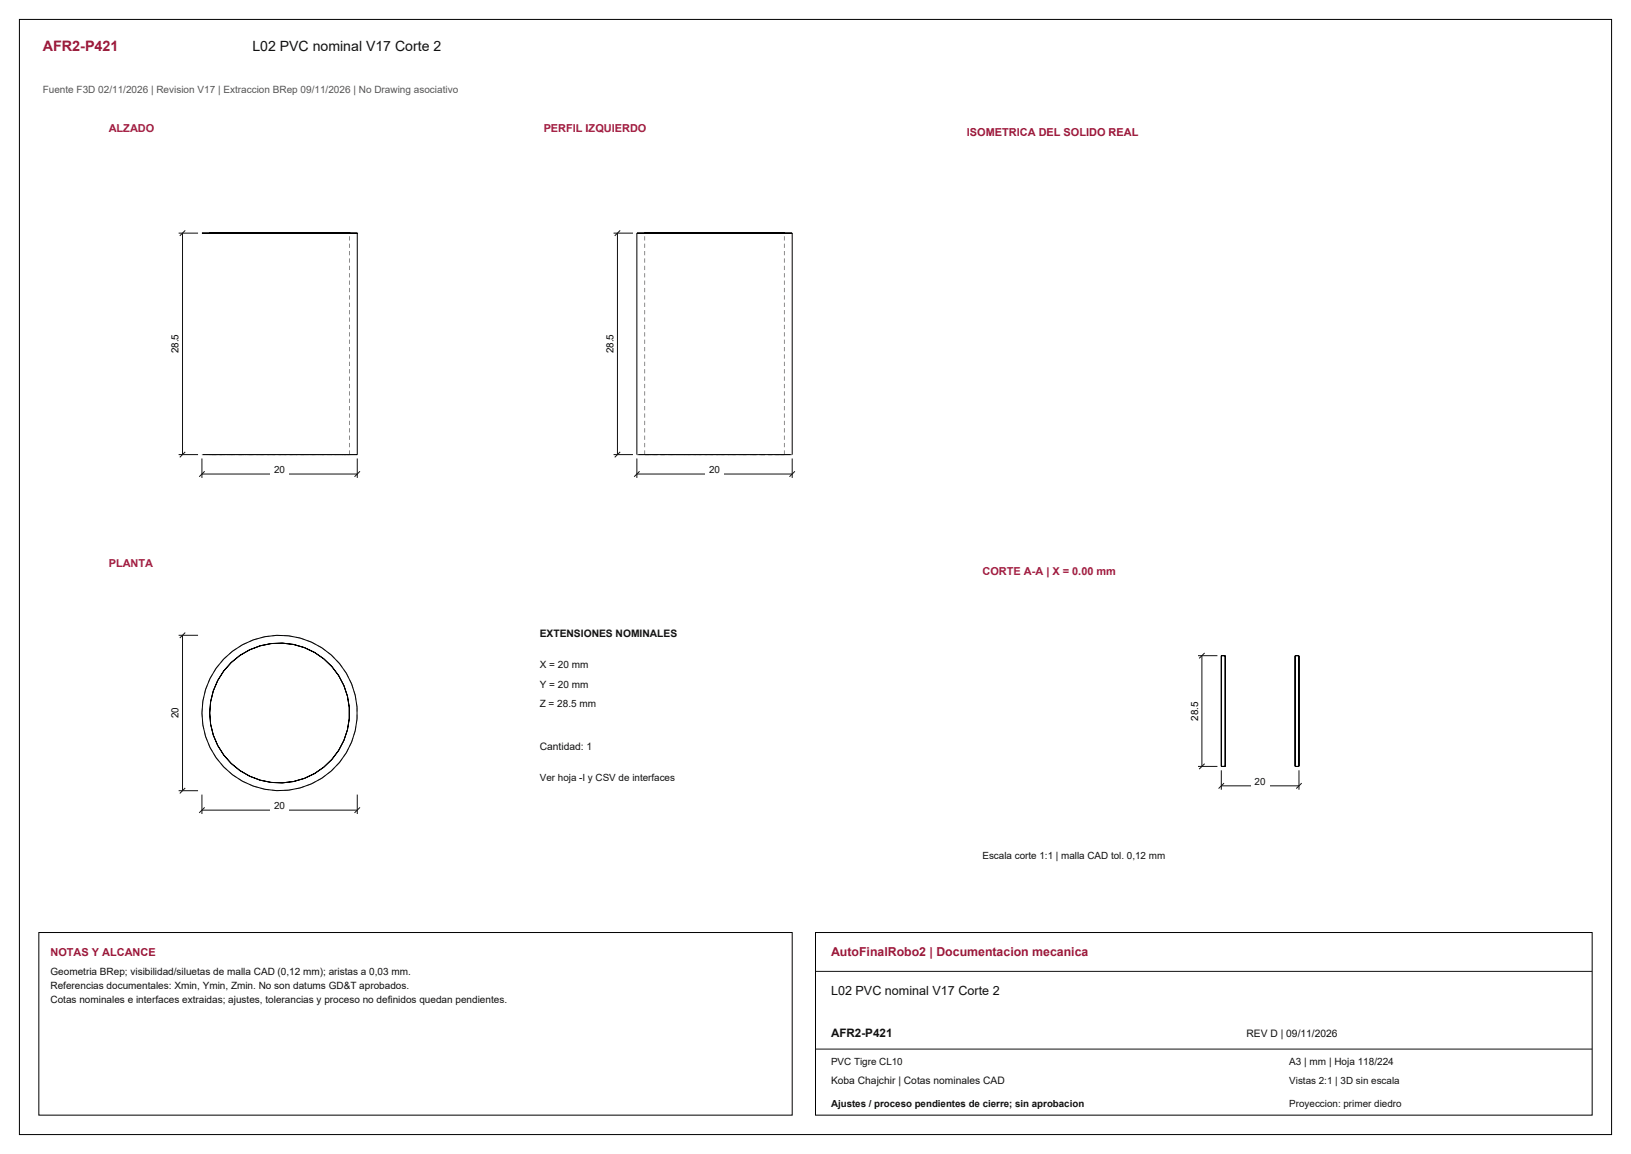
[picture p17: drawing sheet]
<svg xmlns="http://www.w3.org/2000/svg" width="420mm" height="297mm" viewBox="0 0 420 297" stroke-linecap="round" stroke-linejoin="round" font-family="sans-serif">
<defs><g id="words">
<text font-size="3.7" fill="#981b39" x="11" y="13">AFR2-P421</text>
<text font-size="3.6" fill="#111" x="65" y="13">L02 PVC nominal V17 Corte 2</text>
<text font-size="3.2" fill="#981b39" x="214" y="246">AutoFinalRobo2 | Documentacion mecanica</text>
<text font-size="3.2" fill="#111" x="214" y="256">L02 PVC nominal V17 Corte 2</text>
<text font-size="3" fill="#111" x="214" y="267">AFR2-P421</text>
<g font-size="2.8" fill="#a91843">
<text x="28" y="34">ALZADO</text>
<text x="140" y="34">PERFIL IZQUIERDO</text>
<text x="28" y="146">PLANTA</text>
<text x="253" y="148">CORTE A-A | X = 0.00 mm</text>
</g>
<g font-size="2.8" fill="#981b39">
<text x="249" y="35">ISOMETRICA DEL SOLIDO REAL</text>
<text x="13" y="246">NOTAS Y ALCANCE</text>
</g>
<text font-size="2.6" fill="#555" x="11" y="24">Fuente F3D 02/11/2026 | Revision V17 | Extraccion BRep 09/11/2026 | No Drawing asociativo</text>
<g font-size="2.6" fill="#111">
<text x="139" y="164">EXTENSIONES NOMINALES</text>
<text x="139" y="172">X = 20 mm</text>
<text x="139" y="177">Y = 20 mm</text>
<text x="139" y="182">Z = 28.5 mm</text>
<text x="139" y="193">Cantidad: 1</text>
<text x="13" y="251">Geometria BRep; visibilidad/siluetas de malla CAD (0,12 mm); aristas a 0,03 mm.</text>
<text x="13" y="254.6">Referencias documentales: Xmin, Ymin, Zmin. No son datums GD&amp;T aprobados.</text>
<text x="13" y="258.2">Cotas nominales e interfaces extraidas; ajustes, tolerancias y proceso no definidos quedan pendientes.</text>
<text x="321" y="267">REV D | 09/11/2026</text>
<text x="332" y="274">A3 | mm | Hoja 118/224</text>
<text x="214" y="279">Koba Chajchir | Cotas nominales CAD</text>
</g>
<g font-size="2.5">
<text x="46" y="91" transform="rotate(-90 46 91)">28.5</text>
<text x="158" y="91" transform="rotate(-90 158 91)">28.5</text>
<text x="46" y="184.9" transform="rotate(-90 46 184.9)">20</text>
<text x="308.5" y="185.5" transform="rotate(-90 308.5 185.5)">28.5</text>
</g>
<g font-size="2.5" fill="#111">
<text x="70.6" y="121.8">20</text>
<text x="182.6" y="121.8">20</text>
<text x="139" y="201">Ver hoja -I y CSV de interfaces</text>
<text x="323.1" y="202.1">20</text>
<text x="70.6" y="208.3">20</text>
<text x="253" y="221">Escala corte 1:1 | malla CAD tol. 0,12 mm</text>
<text x="214" y="274">PVC Tigre CL10</text>
<text x="332" y="279">Vistas 2:1 | 3D sin escala</text>
<text x="214" y="285">Ajustes / proceso pendientes de cierre; sin aprobacion</text>
<text x="332" y="285">Proyeccion: primer diedro</text>
</g>
</g></defs>
<path d="M5 5h410v287h-410zM52 60h39.9M89.9 60h.1M91.9 60h.1M92 60v57M52.2 117h39.7" fill="none" stroke="#000" stroke-width=".26"/>
<g fill="none" stroke="#8c8c8c" stroke-width=".26" stroke-dasharray="1.1 .8" stroke-linecap="butt">
<path d="M52 117h.2M52.2 117h-.2M52.9 117h-.7M54 117h.2M54.1 117h-1.2M54.2 117h.7M54.2 117h-.2M54.9 117h1.2M54.9 117h-.7M55.6 117h-1.5M56.1 117h1.5M56.1 117h-1.2"/>
<path d="M57.6 117h-2M57.6 117h1.9M57.6 117h-1.5M59.5 117h2.3M59.5 117h-1.9M59.9 117h-2.3M61.8 117h2.5M61.8 117h-2.3M62.4 117h-2.5M64.3 117h2.7M64.3 117h-2.5M65.2 117h-2.8"/>
<path d="M67 117h2.8M67 117h-2.7M68.2 117h-3M69.8 117h2.9M69.8 117h-2.8M71.2 117h-3M72.7 117h2.9M72.7 117h-2.9M74.3 117h-3.1M75.6 117h2.8M75.6 117h-2.9M77.3 117h-3"/>
<path d="M78.4 117h2.6M78.4 117h-2.8M80.2 117h-2.9M81 117h2.4M81 117h-2.6M82.9 117h-2.7M83.4 117h2.1M83.4 117h-2.4M85.3 117h-2.4M85.5 117h1.7M85.5 117h-2.1M87.2 117h1.4"/>
<path d="M87.2 117h-1.7M87.4 117h-2.1M88.6 117h.9M88.6 117h-1.4M89.2 117h-1.8M89.5 117h.4M89.5 117h-.9M89.9 117h-.4M90 117v-57M90.6 117h-1.4M91.5 117h-.9M91.9 117h-.4"/>
</g>
<path d="M52 118v5M92 118v5M52 122h40M52.7 121.3l-1.4 1.4M92.7 121.3l-1.4 1.4" fill="none" stroke="#111" stroke-width=".26"/>
<path d="M69.6 119.9h4.8v3h-4.8z" fill-rule="evenodd" fill="#fff"/>
<path d="M47.7 59.3l-1.4 1.4M46 60h5M47 60v57M46 117h5M47.7 116.3l-1.4 1.4" fill="none" stroke="#111" stroke-width=".26"/>
<path d="M43.2 85.3h3.2v6.4h-3.2z" fill-rule="evenodd" fill="#fff"/>
<g fill="none" stroke="#8c8c8c" stroke-width=".26" stroke-dasharray="1.1 .8" stroke-linecap="butt">
<path d="M164 117h.4M164.1 117h-.1M164.7 117h-.6M165.7 117h-1M166 117v-57M166 117h.4M166.1 117h-.1M166.4 117h.8M166.7 117h-.6M167.2 117h1.2M167.2 117h-1.5M167.7 117h-1"/>
<path d="M168.4 117h1.7M169.1 117h-1.9M169.2 117h-1.5M170.1 117h2M171 117h-1.8M171.3 117h-2.2M172.1 117h2.3M173.2 117h-2.2M173.8 117h-2.5M174.4 117h2.5M175.6 117h-2.4M176.5 117h-2.7"/>
<path d="M176.9 117h2.8M178.3 117h-2.7M179.4 117h-2.9M179.7 117h2.9M181.1 117h-2.8M182.5 117h-3.1M182.6 117h2.8M184 117h-2.9M185.4 117h2.9M185.5 117h-3M186.9 117h-2.9M188.3 117h2.8"/>
<path d="M188.6 117h-3.1M189.7 117h-2.8M191.1 117h2.5M191.5 117h-2.9M192.4 117h-2.7M193.6 117h2.3M194.2 117h-2.7M194.8 117h-2.4M195.9 117h2M196.7 117h-2.5M197 117h-2.2M197.9 117h1.7"/>
<path d="M198.8 117h-1.8M198.9 117h-2.2M199.6 117h1.2M200.3 117h-1.5M200.8 117h-1.9M200.8 117h.8M201.3 117h-1M201.6 117h.4M201.9 117h-.6M202 117h-.1M202 117v-57M202.3 117h-1.5"/>
<path d="M203.3 117h-1M203.6 117h.4M203.9 117h-.6M204 117h-.1"/>
</g>
<path d="M164 60v57M164 60h40v57M164.4 117h39.2" fill="none" stroke="#000" stroke-width=".26"/>
<path d="M164 118v5M204 118v5M164 122h40M164.7 121.3l-1.4 1.4M204.7 121.3l-1.4 1.4" fill="none" stroke="#111" stroke-width=".26"/>
<path d="M181.6 119.9h4.8v3h-4.8z" fill-rule="evenodd" fill="#fff"/>
<path d="M159.7 59.3l-1.4 1.4M158 60h5M159 60v57M158 117h5M159.7 116.3l-1.4 1.4" fill="none" stroke="#111" stroke-width=".26"/>
<path d="M155.2 85.3h3.2v6.4h-3.2z" fill-rule="evenodd" fill="#fff"/>
<g fill="none" stroke="#8c8c8c" stroke-width=".26" stroke-dasharray="1.1 .8" stroke-linecap="butt">
<path d="M52.9 177.5l-.7 2.9M54.1 174.6l-1.2 2.9M55.6 172l-1.5 2.6M57.6 169.6l-2 2.4M59.9 167.6l-2.3 2M62.4 165.9l-2.5 1.7M65.2 164.7l-2.8 1.2M68.2 163.9l-3 .8M71.2 163.5l-3 .4M74.3 163.6l-3.1-.1M77.3 164.2l-3-.6M80.2 165.2l-2.9-1"/>
<path d="M82.9 166.7l-2.7-1.5M85.3 168.6l-2.4-1.9M87.4 170.8l-2.1-2.2M89.2 173.3l-1.8-2.5M90.6 176l-1.4-2.7M91.5 178.9l-.9-2.9M52 183.5l.2 3.1M52.2 186.6l.7 2.9M52.2 180.4l-.2 3.1M52.9 189.5l1.2 2.9M54.1 192.4l1.5 2.6M55.6 195l2 2.4"/>
<path d="M57.6 197.4l2.3 2M59.9 199.4l2.5 1.7M85.3 198.4l2.1-2.2M87.4 196.2l1.8-2.5M89.2 193.7l1.4-2.7M90.6 191l.9-2.9M91.5 188.1l.4-3.1M91.9 185v-3M91.9 182l-.4-3.1M62.4 201.1l2.8 1.2M65.2 202.3l3 .8M68.2 203.1l3 .4"/>
<path d="M71.2 203.5l3.1-.1M74.3 203.4l3-.6M77.3 202.8l2.9-1M80.2 201.8l2.7-1.5M82.9 200.3l2.4-1.9"/>
</g>
<g fill="none" stroke="#000" stroke-width=".26">
<circle cx="72" cy="183.5" r="18"/>
<circle cx="72" cy="183.5" r="20"/>
</g>
<path d="M52 204.5v5M52 208.5h40M52.7 207.8l-1.4 1.4M92 204.5v5M92.7 207.8l-1.4 1.4" fill="none" stroke="#111" stroke-width=".26"/>
<path d="M69.6 206.4h4.8v3h-4.8z" fill-rule="evenodd" fill="#fff"/>
<path d="M46 163.5h5M47 163.5v40M47.7 162.8l-1.4 1.4M46 203.5h5M47.7 202.8l-1.4 1.4" fill="none" stroke="#111" stroke-width=".26"/>
<path d="M43.2 181.4h3.2v4.2h-3.2z" fill-rule="evenodd" fill="#fff"/>
<path d="M314.5 168.8h1v28.5h-1zM333.5 168.8h1v28.5h-1z" fill="none" stroke="#000" stroke-width=".26"/>
<path d="M314.5 198.2v5.1M334.5 198.2v5.1M314.5 202.2h20M315.2 201.6l-1.4 1.4M335.2 201.6l-1.4 1.4" fill="none" stroke="#111" stroke-width=".26"/>
<path d="M322.1 200.2h4.8v3h-4.8z" fill-rule="evenodd" fill="#fff"/>
<path d="M308.5 168.8h5M309.5 168.8v28.5M310.2 168l-1.4 1.4M308.5 197.3h5M310.2 196.5l-1.4 1.4" fill="none" stroke="#111" stroke-width=".26"/>
<path d="M305.7 179.8h3.2v6.4h-3.2z" fill-rule="evenodd" fill="#fff"/>
<path d="M10 240h194v47h-194zM210 240h200v47h-200z" fill="none" stroke="#000" stroke-width=".26"/>
<path d="M210 250h200M210 270h200" fill="none" stroke="#111" stroke-width=".26"/>
<use href="#words"/>
</svg>
